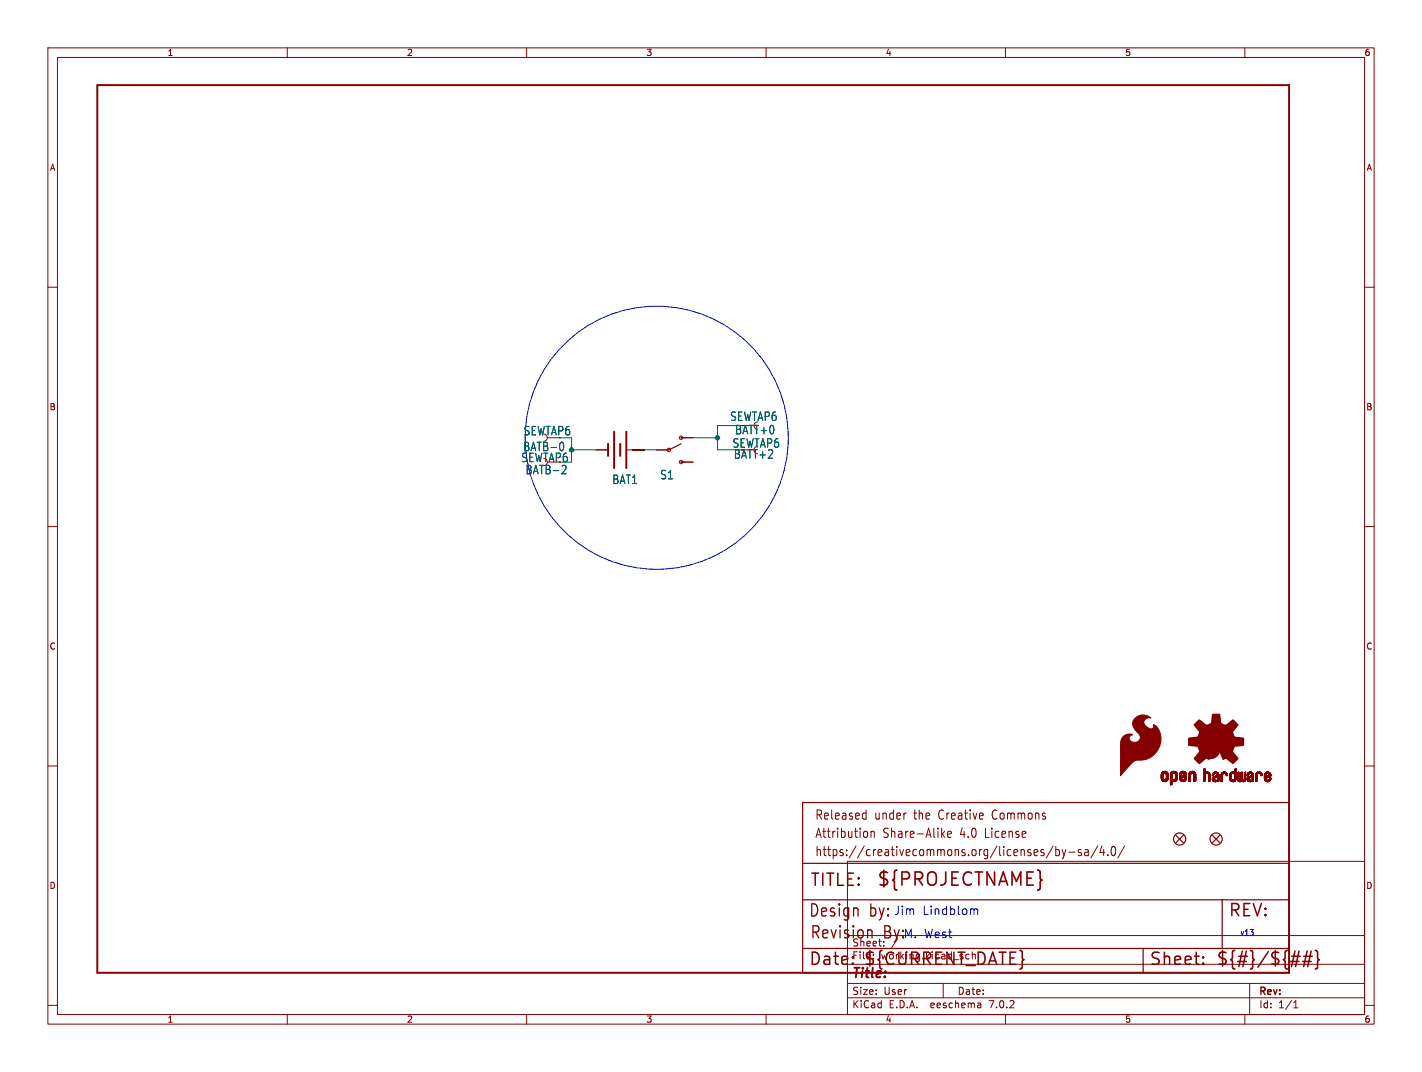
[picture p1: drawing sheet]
<svg xmlns="http://www.w3.org/2000/svg" width="297mm" height="224mm" viewBox="0 0 297 224" stroke-linecap="round" stroke-linejoin="round" font-family="sans-serif">
<defs><g id="words">
<text font-size="3.8" fill="#840000" x="183.1" y="185.4">${PROJECTNAME}</text>
<g font-size="3.5" fill="#840000">
<text x="169.2" y="185.4">TITLE:</text>
<text x="168.9" y="191.8">Design</text>
<text x="181.5" y="191.8">by:</text>
<text x="256.5" y="191.8">REV:</text>
<text x="169.2" y="196.3">Revision</text>
<text x="168.9" y="201.9">Date:</text>
<text x="180.3" y="201.9">${CURRENT_DATE}</text>
<text x="240" y="201.9">Sheet:</text>
<text x="254" y="201.9">${#}/${##}</text>
</g>
<text font-size="3.5" fill="#0000c2" x="184.4" y="196.3">By:</text>
<text font-size="2.8" fill="#840000" x="178" y="204.7">Title:</text>
<g font-size="2.7" fill="#840000">
<text x="170.2" y="171.5">Released</text>
<text x="182.6" y="171.5">under</text>
<text x="190.9" y="171.5">the</text>
<text x="196.2" y="171.5">Creative</text>
<text x="207.6" y="171.5">Commons</text>
<text x="170.2" y="175.3">Attribution</text>
<text x="170.2" y="179.1">https://creativecommons.org/licenses/by-sa/4.0/</text>
<text x="184.4" y="175.3">Share-Alike</text>
<text x="200.6" y="175.3">4.0</text>
<text x="205.9" y="175.3">License</text>
</g>
<g font-size="2.5" fill="#006464">
<text x="152.4" y="88.1">SEWTAP6</text>
<text x="109.2" y="94.4">BATB-0</text>
<text x="153" y="93.7">SEWTAP6</text>
<text x="109.7" y="99.2">BATB-2</text>
<text x="127.8" y="101.3">BAT1</text>
<text x="137.8" y="100.3">S1</text>
</g>
<g font-size="2.5" fill="#840000">
<text x="109.3" y="91.1">SEWTAP6</text>
<text x="153.2" y="96">BATT+2</text>
<text x="153.5" y="90.9">BATT+0</text>
<text x="108.8" y="96.7">SEWTAP6</text>
</g>
<g font-size="2.5" fill="#0000c2">
<text x="186.7" y="191.3">Jim</text>
<text x="192.6" y="191.3">Lindblom</text>
<text x="188.7" y="196.1">M. West</text>
</g>
<g font-size="2.1" fill="#840000">
<text x="178" y="197.9">Sheet:</text>
<text x="186.2" y="197.9">/</text>
<text x="178" y="200.6">File:</text>
<text x="184" y="200.6">working.kicad_sch</text>
<text x="178" y="208">Size:</text>
<text x="184.6" y="208">User</text>
<text x="200" y="208">Date:</text>
<text x="263" y="208.2">Rev:</text>
<text x="178" y="210.8">KiCad</text>
<text x="185.7" y="210.8">E.D.A.</text>
<text x="194.4" y="210.8">eeschema</text>
<text x="206.7" y="210.8">7.0.2</text>
<text x="263" y="210.8">Id:</text>
<text x="267" y="210.8">1/1</text>
</g>
<g font-size="1.8" fill="#840000">
<text x="35" y="11.8">1</text>
<text x="85" y="11.8">2</text>
<text x="135" y="11.8">3</text>
<text x="185" y="11.8">4</text>
<text x="235" y="11.8">5</text>
<text x="285" y="11.8">6</text>
<text x="10.4" y="35.8">A</text>
<text x="285.4" y="35.8">A</text>
<text x="10.3" y="85.8">B</text>
<text x="285.3" y="85.8">B</text>
<text x="10.3" y="135.8">C</text>
<text x="285.3" y="135.8">C</text>
<text x="10.3" y="185.8">D</text>
<text x="285.3" y="185.8">D</text>
<text x="35" y="213.8">1</text>
<text x="85" y="213.8">2</text>
<text x="135" y="213.8">3</text>
<text x="185" y="213.8">4</text>
<text x="235" y="213.8">5</text>
<text x="285" y="213.8">6</text>
</g>
<text font-size="1.8" fill="#0000c2" x="259.1" y="195.6">v13</text>
</g></defs>
<g fill="none" stroke="#840000" stroke-width=".21">
<path d="M10 10h277v203.9h-277zM12 12h273v199.9h-273zM60 10v2M110 10v2M160 10v2M210 10v2M260 10v2M10 60h2M285 60h2M113.5 90.7a.76 .76 0 0 1 .8 .7 .76 .76 0 0 1-.8 .8M124.5 94h2.5M131.1 94h3.5"/>
<path d="M137.2 94h2.5M142.2 96.5h2.6M142.2 91.4h2.6M158.2 93.2a.76 .76 0 0 0-.7 .8 .76 .76 0 0 0 .7 .7M158.2 88.1a.76 .76 0 0 0-.7 .8 .76 .76 0 0 0 .7 .8M10 110h2M285 110h2M10 160h2M285 160h2M177 179.9h108v32h-108zM180.4 169.8l.5 .1M180.9 169.2v1.9"/>
<path d="M180.9 171l-.5 .1M181.9 173.6v1.3M181.9 173.8l.2-.2 .4 .1 .1 1.2M196.8 174.2l.5 .7M197.3 173.6l-.6 .8M197.9 174.3l.8-.2-.1-.4-.4-.1-.3 .3 .1 .9h.6M220 176.7l-1.4 2.5M220.5 176.8v1.9M220.5 177.5h.5l.3 .3-.2 .8h-.6M221.8 177.5l.4 1.2M222.2 178.7l-.1 .5-.3 .2M222.6 177.5l-.4 1.2"/>
<path d="M223.2 178h1.3M225.8 177.5h-.4l-.2 .2 .1 .3 .5 .2v.4h-.6M226.6 177.5h.6l.1 1.2M227.3 177.9l-.5 .1a.4 .4 0 0 0-.3 .4 .4 .4 0 0 0 .3 .3l.5-.1M229.3 176.7l-1.4 2.5M230.1 176.7l-.4 1.4h1M230.5 177.5v1.2M231.4 178.6v.1M232.3 176.9l.3-.1a1.34 1.34 0 0 1 0 1.9h-.1a1.44 1.44 0 0 1-.2-1.8zM234.9 176.7l-1.4 2.5M177 195.4h108M10 210h2"/>
<path d="M60 211.9v2M110 211.9v2M160 211.9v2M177 208.4h108M177 205.4h108M177 201.4h108M197 205.4v3M204.6 209.5l.3 .2v.8M204.9 210.4l-.5 .1M204.9 209.9h-.5M210 211.9v2M260 211.9v2"/>
<path d="M261 205.4v6.5M270.2 210.5h.9M270.2 209.4l.4-.4v1.5M285 210h2"/>
<circle cx="139.7" cy="94" r=".36"/>
<circle cx="142.2" cy="91.4" r=".36"/>
<circle cx="142.2" cy="96.5" r=".36"/>
</g>
<path d="M20.3 17.8h248.9v185.4h-248.9zM127 92.7v2.6M128.3 90.2v7.6M129.5 92.7v2.6M130.8 90.2v7.6" fill="none" stroke="#840000" stroke-width=".41"/>
<path d="M117.2 92.4a1 1 0 0 1 .4 1.6l-.1 .1M118.2 97.5v.5l-.9 1h.9" fill="none" stroke="#006464" stroke-width=".21"/>
<g fill="#840000" stroke="#840000" stroke-width=".21">
<path d="M237 150.1a2.45 2.45 0 0 1 3.4-.1 1.05 1.05 0 0 0-1.4 .6 1.05 1.05 0 0 0 .7 1.3 .75 .75 0 0 0 1.3-.1l-.1-.4a3.8 3.8 0 0 1 .8 5.5 4.3 4.3 0 0 1-4.2 1.9 7.8 7.8 0 0 0-2.8 2.5l-.7 .7v-6.4a1.93 1.93 0 0 1 2.6-2.2 .81 .81 0 0 0-.8 .9 .81 .81 0 0 0 1 .7 1.09 1.09 0 0 0 1.3-.5 1.09 1.09 0 0 0-.4-1.4 2.08 2.08 0 0 1-.7-3z"/>
<path d="M242.5 162.6h.4z"/>
<path d="M242.5 162.5l.4 .1z"/>
<path d="M242.5 162.5h.4z"/>
<path d="M242.5 162.4l.4 .1z"/>
<path d="M242.5 162.4h.4z"/>
<path d="M242.5 162.3l.4 .1z"/>
<path d="M242.5 162.3h.4z"/>
<path d="M242.5 162.2l.4 .1z"/>
<path d="M242.5 162.2h.4z"/>
<path d="M242.5 162.1l.4 .1z"/>
<path d="M242.5 162.1h.4z"/>
<path d="M242.5 162l.4 .1z"/>
<path d="M242.5 162h.4z"/>
<path d="M242.5 161.9l.4 .1z"/>
<path d="M242.5 161.9h.4z"/>
<path d="M242.5 161.8l.4 .1z"/>
<path d="M242.5 161.8h.4z"/>
<path d="M242.6 162.6h.4z"/>
<path d="M242.6 162.6h.3z"/>
<path d="M242.6 161.8h.3z"/>
<path d="M242.6 161.7l.3 .1z"/>
<path d="M242.6 161.7h.4z"/>
<path d="M242.6 162.7h.4z"/>
<path d="M242.6 162.6l.4 .1z"/>
<path d="M242.6 161.6l.4 .1z"/>
<path d="M242.6 162.8h.5z"/>
<path d="M242.6 162.8h.4z"/>
<path d="M242.6 162.7l.4 .1z"/>
<path d="M242.6 161.6h.4z"/>
<path d="M242.6 161.6h.5z"/>
<path d="M242.6 161.5l.5 .1z"/>
<path d="M242.6 162.8l.6 .1z"/>
<path d="M242.6 161.5h.5z"/>
<path d="M242.6 161.5h.6z"/>
<path d="M242.6 162.9h1.3z"/>
<path d="M242.6 162.9h.6z"/>
<path d="M242.6 161.5h1.3z"/>
<path d="M242.7 162.9h1.2z"/>
<path d="M242.7 161.5h1.2z"/>
<path d="M242.7 161.4l1.2 .1z"/>
<path d="M242.7 162.9l1.2 .1z"/>
<path d="M242.7 161.4h1.2z"/>
<path d="M242.7 163h1.2z"/>
<path d="M242.7 161.4h1.1z"/>
<path d="M242.7 163h1.1z"/>
<path d="M242.7 161.3l1.1 .1z"/>
<path d="M242.8 163l1 .1z"/>
<path d="M242.8 161.3h1z"/>
<path d="M242.8 163.1h1z"/>
<path d="M242.8 163.1h.9z"/>
<path d="M242.8 161.3h.9z"/>
<path d="M242.9 161.2l.8 .1z"/>
<path d="M242.9 163.1h.8z"/>
<path d="M242.9 161.2h.8z"/>
<path d="M242.9 163.1l.8 .1z"/>
<path d="M242.9 163.2h.7z"/>
<path d="M242.9 161.2h.7z"/>
<path d="M243 163.2h.6z"/>
<path d="M243 161.2h.6z"/>
<path d="M243 163.2h.5z"/>
<path d="M243 161.2h.5z"/>
<path d="M243.1 163.2h.4z"/>
<path d="M243.1 161.1l.4 .1z"/>
<path d="M243.1 163.2h.3z"/>
<path d="M243.1 161.1h.3z"/>
<path d="M243.1 163.2l.3 .1z"/>
<path d="M243.2 163.3h.2z"/>
<path d="M243.2 161.1h.2z"/>
<path d="M243.3 161.5h.6z"/>
<path d="M243.4 162.9h.5z"/>
<path d="M243.4 161.5h.5z"/>
<path d="M243.4 162.8l.5 .1z"/>
<path d="M243.4 162.8h.5z"/>
<path d="M243.4 161.5l.5 .1z"/>
<path d="M243.4 161.6h.5z"/>
<path d="M243.5 162.8h.5z"/>
<path d="M243.5 161.6h.4z"/>
<path d="M243.5 161.6h.5z"/>
<path d="M243.5 162.7l.5 .1z"/>
<path d="M243.5 162.7h.5z"/>
<path d="M243.5 161.6l.5 .1z"/>
<path d="M243.5 161.7h.5z"/>
<path d="M243.6 162.7h.4z"/>
<path d="M243.6 161.7h.4z"/>
<path d="M243.6 162.6l.4 .1z"/>
<path d="M243.6 162.6h.4z"/>
<path d="M243.6 161.8h.4z"/>
<path d="M243.6 161.7l.4 .1z"/>
<path d="M243.6 162.5l.4 .1z"/>
<path d="M243.6 162.5h.4z"/>
<path d="M243.6 162.4l.4 .1z"/>
<path d="M243.6 162.4h.4z"/>
<path d="M243.6 162.3l.4 .1z"/>
<path d="M243.6 162.3h.4z"/>
<path d="M243.6 162.2l.4 .1z"/>
<path d="M243.6 162.2h.4z"/>
<path d="M243.6 162.1l.4 .1z"/>
<path d="M243.6 162.1h.4z"/>
<path d="M243.6 162l.4 .1z"/>
<path d="M243.6 162h.4z"/>
<path d="M243.6 161.9l.4 .1z"/>
<path d="M243.6 161.9h.4z"/>
<path d="M243.6 161.8l.4 .1z"/>
<path d="M244.5 163.9h.2z"/>
<path d="M244.5 163.9h.3z"/>
<path d="M244.5 163.8l.3 .1z"/>
<path d="M244.5 163.8h.3z"/>
<path d="M244.5 163.7l.3 .1z"/>
<path d="M244.5 163.7h.3z"/>
<path d="M244.5 163.6l.3 .1z"/>
<path d="M244.5 163.6h.3z"/>
<path d="M244.5 163.5l.3 .1z"/>
<path d="M244.5 163.5h.3z"/>
<path d="M244.5 163.4l.3 .1z"/>
<path d="M244.5 163.4h.3z"/>
<path d="M244.5 163.3l.3 .1z"/>
<path d="M244.5 163.3h.3z"/>
<path d="M244.5 163.2l.3 .1z"/>
<path d="M244.5 163.2h.3z"/>
<path d="M244.5 163.2h.4z"/>
<path d="M244.5 163.2h1z"/>
<path d="M244.5 163.2h1.1z"/>
<path d="M244.5 163.1l1.1 .1z"/>
<path d="M244.5 163.1h1.1z"/>
<path d="M244.5 163.1h1.2z"/>
<path d="M244.5 163l1.2 .1z"/>
<path d="M244.5 163h1.2z"/>
<path d="M244.5 163h1.3z"/>
<path d="M244.5 162.9l1.3 .1z"/>
<path d="M244.5 162.9h1.3z"/>
<path d="M244.5 162.9h.6z"/>
<path d="M244.5 162.8l.6 .1z"/>
<path d="M244.5 162.8h.6z"/>
<path d="M244.5 162.8h.5z"/>
<path d="M244.5 162.8h.4z"/>
<path d="M244.5 162.7l.4 .1z"/>
<path d="M244.5 162.7h.4z"/>
<path d="M244.5 162.6l.4 .1z"/>
<path d="M244.5 162.6h.3z"/>
<path d="M244.5 162.5l.3 .1z"/>
<path d="M244.5 162.5h.3z"/>
<path d="M244.5 162.4l.3 .1z"/>
<path d="M244.5 162.4h.3z"/>
<path d="M244.5 162.3l.3 .1z"/>
<path d="M244.5 162.3h.3z"/>
<path d="M244.5 162.2l.3 .1z"/>
<path d="M244.5 162.2h.3z"/>
<path d="M244.5 162.1l.3 .1z"/>
<path d="M244.5 162.1h.3z"/>
<path d="M244.5 162l.3 .1z"/>
<path d="M244.5 162h.3z"/>
<path d="M244.5 161.9l.3 .1z"/>
<path d="M244.5 161.9h.3z"/>
<path d="M244.5 161.8l.3 .1z"/>
<path d="M244.5 161.8h.3z"/>
<path d="M244.5 161.7l.3 .1z"/>
<path d="M244.5 161.7h.4z"/>
<path d="M244.5 163.9h.1z"/>
<path d="M244.5 161.6l.4 .1z"/>
<path d="M244.5 161.6h.4z"/>
<path d="M244.5 161.6h.5z"/>
<path d="M244.5 161.5l.5 .1z"/>
<path d="M244.5 161.5h.6z"/>
<path d="M244.5 161.5h1.3z"/>
<path d="M244.6 161.5h1.2z"/>
<path d="M244.6 161.4l1.2 .1z"/>
<path d="M244.6 161.4h1.2z"/>
<path d="M244.6 161.4h1.1z"/>
<path d="M244.6 161.3l1.1 .1z"/>
<path d="M244.7 161.3h1z"/>
<path d="M244.7 161.3h.9z"/>
<path d="M244.8 161.3h.8z"/>
<path d="M244.8 161.2l.8 .1z"/>
<path d="M244.8 161.2h.8z"/>
<path d="M244.8 161.2h.7z"/>
<path d="M244.9 161.2h.6z"/>
<path d="M244.9 163.2h.5z"/>
<path d="M244.9 161.2h.5z"/>
<path d="M245 163.2h.4z"/>
<path d="M245 161.2h.4z"/>
<path d="M245 161.1l.4 .1z"/>
<path d="M245 161.1h.3z"/>
<path d="M245.1 163.2l.2 .1z"/>
<path d="M245.1 161.1h.2z"/>
<path d="M245.1 163.3h.2z"/>
<path d="M245.2 161.5h.6z"/>
<path d="M245.3 162.9h.5z"/>
<path d="M245.3 162.8l.6 .1z"/>
<path d="M245.3 161.5h.6z"/>
<path d="M245.3 162.8h.6z"/>
<path d="M245.3 161.5l.6 .1z"/>
<path d="M245.3 161.6h.6z"/>
<path d="M245.4 162.8h.5z"/>
<path d="M245.4 161.6h.5z"/>
<path d="M245.4 162.7l.5 .1z"/>
<path d="M245.4 162.7h.5z"/>
<path d="M245.4 161.6l.5 .1z"/>
<path d="M245.5 162.7h.4z"/>
<path d="M245.5 161.7h.4z"/>
<path d="M245.5 162.6l.4 .1z"/>
<path d="M245.5 162.6h.4z"/>
<path d="M245.5 161.7l.4 .1z"/>
<path d="M245.5 161.8h.4z"/>
<path d="M245.5 162.5l.4 .1z"/>
<path d="M245.5 162.5h.4z"/>
<path d="M245.5 162.4l.4 .1z"/>
<path d="M245.5 162.4h.4z"/>
<path d="M245.5 162.3l.4 .1z"/>
<path d="M245.5 162.3h.4z"/>
<path d="M245.5 162.2l.4 .1z"/>
<path d="M245.5 162.2h.4z"/>
<path d="M245.5 162.1l.4 .1z"/>
<path d="M245.5 162.1h.4z"/>
<path d="M245.5 162l.4 .1z"/>
<path d="M245.5 162h.4z"/>
<path d="M245.5 161.9l.4 .1z"/>
<path d="M245.5 161.9h.4z"/>
<path d="M245.5 161.8l.4 .1z"/>
<path d="M246.4 162.7h.4z"/>
<path d="M246.4 162.6l.4 .1z"/>
<path d="M246.4 162.6h.4z"/>
<path d="M246.4 162.5l.4 .1z"/>
<path d="M246.4 162.5h.4z"/>
<path d="M246.4 162.5h.5z"/>
<path d="M246.4 162.4l.6 .1z"/>
<path d="M246.4 162.4h.6z"/>
<path d="M246.4 162.4h.7z"/>
<path d="M246.4 162.3l.8 .1z"/>
<path d="M246.4 162.3h.8z"/>
<path d="M246.4 162.3h.9z"/>
<path d="M246.4 162.3h1z"/>
<path d="M246.4 162.2l1 .1z"/>
<path d="M246.4 162.2h1z"/>
<path d="M246.4 162.2h1.1z"/>
<path d="M246.4 162.2h1.2z"/>
<path d="M246.4 162.1l1.2 .1z"/>
<path d="M246.4 162.1h1.2z"/>
<path d="M246.4 162.1h1.3z"/>
<path d="M246.4 162.1h1.4z"/>
<path d="M246.4 162.1h.4z"/>
<path d="M246.4 162l.4 .1z"/>
<path d="M246.4 162h.3z"/>
<path d="M246.4 161.9l.3 .1z"/>
<path d="M246.4 161.9h.3z"/>
<path d="M246.4 161.8l.3 .1z"/>
<path d="M246.4 161.8h.4z"/>
<path d="M246.4 161.7l.4 .1z"/>
<path d="M246.4 161.7h.4z"/>
<path d="M246.4 162.8h.5z"/>
<path d="M246.4 162.7l.4 .1z"/>
<path d="M246.4 161.6l.4 .1z"/>
<path d="M246.4 161.6h.4z"/>
<path d="M246.4 161.6h.5z"/>
<path d="M246.4 162.8h.6z"/>
<path d="M246.4 162.8l.6 .1z"/>
<path d="M246.4 161.5l.6 .1z"/>
<path d="M246.4 161.5h.6z"/>
<path d="M246.4 162.9h1.3z"/>
<path d="M246.4 162.9h.6z"/>
<path d="M246.5 162.9h1.2z"/>
<path d="M246.5 161.5h1.2z"/>
<path d="M246.5 161.4l1.2 .1z"/>
<path d="M246.5 161.4h1.2z"/>
<path d="M246.5 162.9l1.2 .1z"/>
<path d="M246.5 163h1.2z"/>
<path d="M246.5 163h1.1z"/>
<path d="M246.6 163h1z"/>
<path d="M246.6 161.4h1z"/>
<path d="M246.6 161.3l1 .1z"/>
<path d="M246.6 163l1 .1z"/>
<path d="M246.6 161.3h1z"/>
<path d="M246.6 163.1h1z"/>
<path d="M246.6 163.1h.9z"/>
<path d="M246.7 161.3h.9z"/>
<path d="M246.7 163.1h.8z"/>
<path d="M246.7 161.3h.8z"/>
<path d="M246.7 161.2l.8 .1z"/>
<path d="M246.7 163.1l.8 .1z"/>
<path d="M246.7 161.2h.8z"/>
<path d="M246.7 163.2h.8z"/>
<path d="M246.7 161.2h.7z"/>
<path d="M246.8 163.2h.6z"/>
<path d="M246.8 161.2h.6z"/>
<path d="M246.8 162.1h1z"/>
<path d="M246.9 162l.9 .1z"/>
<path d="M246.9 161.2h.4z"/>
<path d="M246.9 163.2h.4z"/>
<path d="M246.9 162h.9z"/>
<path d="M246.9 161.1l.4 .1z"/>
<path d="M246.9 163.2h.3z"/>
<path d="M247 163.2l.2 .1z"/>
<path d="M247 162h.8z"/>
<path d="M247 161.1h.2z"/>
<path d="M247 163.3h.2z"/>
<path d="M247.1 162h.7z"/>
<path d="M247.1 161.9l.7 .1z"/>
<path d="M247.2 161.9h.6z"/>
<path d="M247.2 161.5h.5z"/>
<path d="M247.2 162.9h.5z"/>
<path d="M247.2 161.5h.6z"/>
<path d="M247.2 162.8l.5 .1z"/>
<path d="M247.2 162.8h.5z"/>
<path d="M247.2 161.5l.6 .1z"/>
<path d="M247.2 161.6h.6z"/>
<path d="M247.3 162.8h.5z"/>
<path d="M247.3 161.9h.5z"/>
<path d="M247.3 161.6h.5z"/>
<path d="M247.3 161.6l.5 .1z"/>
<path d="M247.4 162.7l.4 .1z"/>
<path d="M247.4 161.7h.4z"/>
<path d="M247.4 162.7h.4z"/>
<path d="M247.4 161.8l.4 .1z"/>
<path d="M247.4 161.8h.4z"/>
<path d="M247.4 161.7l.4 .1z"/>
<path d="M247.4 162.6l.4 .1z"/>
<path d="M247.4 162.6h.4z"/>
<path d="M247.5 162.6h.3z"/>
<path d="M247.5 162.5l.3 .1z"/>
<path d="M247.5 162.5h.3z"/>
<path d="M247.5 162.4l.3 .1z"/>
<path d="M247.5 162.4h.3z"/>
<path d="M247.6 162.4h.2z"/>
<path d="M248.3 163.2h.2z"/>
<path d="M248.3 163.2h.3z"/>
<path d="M248.3 163.1l.3 .1z"/>
<path d="M248.3 163.1h.3z"/>
<path d="M248.3 163.1h.4z"/>
<path d="M248.3 163l.4 .1z"/>
<path d="M248.3 163h.4z"/>
<path d="M248.3 162.9l.4 .1z"/>
<path d="M248.3 162.9h.4z"/>
<path d="M248.3 162.8l.4 .1z"/>
<path d="M248.3 162.8h.4z"/>
<path d="M248.3 162.7l.4 .1z"/>
<path d="M248.3 162.7h.4z"/>
<path d="M248.3 162.6l.4 .1z"/>
<path d="M248.3 162.6h.4z"/>
<path d="M248.3 162.5l.4 .1z"/>
<path d="M248.3 162.5h.4z"/>
<path d="M248.3 162.4l.4 .1z"/>
<path d="M248.3 162.4h.4z"/>
<path d="M248.3 162.3l.4 .1z"/>
<path d="M248.3 162.3h.4z"/>
<path d="M248.3 162.2l.4 .1z"/>
<path d="M248.3 162.2h.4z"/>
<path d="M248.3 162.1l.4 .1z"/>
<path d="M248.3 162.1h.4z"/>
<path d="M248.3 162l.4 .1z"/>
<path d="M248.3 162h.4z"/>
<path d="M248.3 161.9l.4 .1z"/>
<path d="M248.3 161.9h.4z"/>
<path d="M248.3 161.8l.4 .1z"/>
<path d="M248.3 161.8h.4z"/>
<path d="M248.3 161.7l.4 .1z"/>
<path d="M248.3 161.7h.4z"/>
<path d="M248.3 163.2h.1z"/>
<path d="M248.3 161.6l.4 .1z"/>
<path d="M248.3 161.6h.4z"/>
<path d="M248.3 161.6h.5z"/>
<path d="M248.3 161.6h.6z"/>
<path d="M248.3 161.5l.6 .1z"/>
<path d="M248.3 161.5h.6z"/>
<path d="M248.4 161.5h.6z"/>
<path d="M248.4 161.5h1.3z"/>
<path d="M248.4 161.5h1.2z"/>
<path d="M248.4 161.4l1.2 .1z"/>
<path d="M248.4 161.4h1.2z"/>
<path d="M248.5 161.4h1.1z"/>
<path d="M248.5 161.3l1 .1z"/>
<path d="M248.5 161.3h1z"/>
<path d="M248.6 161.3h.8z"/>
<path d="M248.6 161.2l.8 .1z"/>
<path d="M248.6 161.2h.8z"/>
<path d="M248.7 161.2h.6z"/>
<path d="M248.8 161.2h.4z"/>
<path d="M248.8 161.1l.4 .1z"/>
<path d="M248.9 161.1h.3z"/>
<path d="M248.9 161.1h.2z"/>
<path d="M249.1 161.5h.6z"/>
<path d="M249.2 161.5l.5 .1z"/>
<path d="M249.2 161.6h.5z"/>
<path d="M249.3 161.6h.4z"/>
<path d="M249.3 161.6l.4 .1z"/>
<path d="M249.3 161.7h.4z"/>
<path d="M249.3 161.7l.4 .1z"/>
<path d="M249.3 163.2h.3z"/>
<path d="M249.3 163.1l.4 .1z"/>
<path d="M249.3 163.1h.4z"/>
<path d="M249.3 163.1h.5z"/>
<path d="M249.3 163l.5 .1z"/>
<path d="M249.3 163h.5z"/>
<path d="M249.3 162.9l.5 .1z"/>
<path d="M249.3 162.9h.5z"/>
<path d="M249.3 162.8l.5 .1z"/>
<path d="M249.3 162.8h.5z"/>
<path d="M249.3 162.7l.5 .1z"/>
<path d="M249.3 162.7h.5z"/>
<path d="M249.3 162.6l.5 .1z"/>
<path d="M249.3 162.6h.5z"/>
<path d="M249.3 162.5l.5 .1z"/>
<path d="M249.3 162.5h.5z"/>
<path d="M249.3 162.4l.5 .1z"/>
<path d="M249.3 162.4h.5z"/>
<path d="M249.3 162.3l.5 .1z"/>
<path d="M249.3 162.3h.5z"/>
<path d="M249.3 162.2l.5 .1z"/>
<path d="M249.3 162.2h.5z"/>
<path d="M249.3 162.1l.5 .1z"/>
<path d="M249.3 162.1h.5z"/>
<path d="M249.3 162l.5 .1z"/>
<path d="M249.3 162h.5z"/>
<path d="M249.3 161.9l.5 .1z"/>
<path d="M249.3 161.9h.5z"/>
<path d="M249.3 161.8l.5 .1z"/>
<path d="M249.3 161.8h.5z"/>
<path d="M249.3 161.8h.4z"/>
<path d="M249.4 163.2h.2z"/>
<path d="M249.4 163.2h.1z"/>
<path d="M251.4 163.2h.1z"/>
<path d="M251.4 163.2h.2z"/>
<path d="M251.4 160.8h.3z"/>
<path d="M251.4 163.2h.3z"/>
<path d="M251.4 163.1l.3 .1z"/>
<path d="M251.4 163.1h.3z"/>
<path d="M251.4 163l.3 .1z"/>
<path d="M251.4 163h.3z"/>
<path d="M251.4 162.9l.3 .1z"/>
<path d="M251.4 162.9h.3z"/>
<path d="M251.4 162.8l.3 .1z"/>
<path d="M251.4 162.8h.3z"/>
<path d="M251.4 162.7l.3 .1z"/>
<path d="M251.4 162.7h.3z"/>
<path d="M251.4 162.6l.3 .1z"/>
<path d="M251.4 162.6h.3z"/>
<path d="M251.4 162.5l.3 .1z"/>
<path d="M251.4 162.5h.3z"/>
<path d="M251.4 162.4l.3 .1z"/>
<path d="M251.4 162.4h.3z"/>
<path d="M251.4 162.3l.3 .1z"/>
<path d="M251.4 162.3h.3z"/>
<path d="M251.4 162.2l.3 .1z"/>
<path d="M251.4 162.2h.3z"/>
<path d="M251.4 162.1l.3 .1z"/>
<path d="M251.4 162.1h.3z"/>
<path d="M251.4 162l.3 .1z"/>
<path d="M251.4 162h.3z"/>
<path d="M251.4 161.9l.3 .1z"/>
<path d="M251.4 161.9h.3z"/>
<path d="M251.4 161.8l.3 .1z"/>
<path d="M251.4 161.8h.3z"/>
<path d="M251.4 161.7l.3 .1z"/>
<path d="M251.4 161.7h.3z"/>
<path d="M251.4 161.7h.4z"/>
<path d="M251.4 161.6l.4 .1z"/>
<path d="M251.4 161.6h.4z"/>
<path d="M251.4 161.6h.5z"/>
<path d="M251.4 161.6h.6z"/>
<path d="M251.4 161.5l.6 .1z"/>
<path d="M251.4 161.5h1.2z"/>
<path d="M251.4 161.4l1.2 .1z"/>
<path d="M251.4 161.4h1.1z"/>
<path d="M251.4 161.4h1z"/>
<path d="M251.4 161.3l1 .1z"/>
<path d="M251.4 161.3h1z"/>
<path d="M251.4 161.3h.3z"/>
<path d="M251.4 161.2l.3 .1z"/>
<path d="M251.4 161.2h.3z"/>
<path d="M251.4 161.1l.3 .1z"/>
<path d="M251.4 161.1h.3z"/>
<path d="M251.4 161l.3 .1z"/>
<path d="M251.4 161h.3z"/>
<path d="M251.4 160.9l.3 .1z"/>
<path d="M251.4 160.9h.3z"/>
<path d="M251.4 160.8l.3 .1z"/>
<path d="M251.4 160.7l.3 .1z"/>
<path d="M251.4 160.7h.3z"/>
<path d="M251.5 160.6l.2 .1z"/>
<path d="M251.5 160.6h.2z"/>
<path d="M251.8 161.3h.6z"/>
<path d="M251.8 161.3h.5z"/>
<path d="M251.9 161.3h.4z"/>
<path d="M252.1 161.5l.5 .1z"/>
<path d="M252.2 161.6h.4z"/>
<path d="M252.3 161.6h.4z"/>
<path d="M252.3 161.6l.4 .1z"/>
<path d="M252.3 161.7h.4z"/>
<path d="M252.4 161.7h.3z"/>
<path d="M252.4 161.7l.3 .1z"/>
<path d="M252.4 161.8h.3z"/>
<path d="M252.5 161.8h.2z"/>
<path d="M252.5 161.9h.2z"/>
<path d="M252.5 161.8l.2 .1z"/>
<path d="M252.5 163.2h.1z"/>
<path d="M252.5 163.2h.2z"/>
<path d="M252.5 163.1l.2 .1z"/>
<path d="M252.5 163.1h.2z"/>
<path d="M252.5 163l.2 .1z"/>
<path d="M252.5 163h.2z"/>
<path d="M252.5 162.9l.2 .1z"/>
<path d="M252.5 162.9h.2z"/>
<path d="M252.5 162.8l.2 .1z"/>
<path d="M252.5 162.8h.2z"/>
<path d="M252.5 162.7l.2 .1z"/>
<path d="M252.5 162.7h.2z"/>
<path d="M252.5 162.6l.2 .1z"/>
<path d="M252.5 162.6h.2z"/>
<path d="M252.5 162.5l.2 .1z"/>
<path d="M252.5 162.5h.2z"/>
<path d="M252.5 162.4l.2 .1z"/>
<path d="M252.5 162.4h.2z"/>
<path d="M252.5 162.3l.2 .1z"/>
<path d="M252.5 162.3h.2z"/>
<path d="M252.5 162.2l.2 .1z"/>
<path d="M252.5 162.2h.2z"/>
<path d="M252.5 162.1l.2 .1z"/>
<path d="M252.5 162.1h.2z"/>
<path d="M252.5 162l.2 .1z"/>
<path d="M252.5 162h.2z"/>
<path d="M252.5 161.9l.2 .1z"/>
<path d="M253.2 162.8h.3z"/>
<path d="M253.2 162.7l.3 .1z"/>
<path d="M253.2 162.7h.3z"/>
<path d="M253.2 162h.2z"/>
<path d="M253.2 162h.3z"/>
<path d="M253.2 161.9l.3 .1z"/>
<path d="M253.2 161.9h.3z"/>
<path d="M253.2 162.9h.4z"/>
<path d="M253.2 162.9h.3z"/>
<path d="M253.2 162.8l.3 .1z"/>
<path d="M253.2 162.6l.3 .1z"/>
<path d="M253.2 162.6h.3z"/>
<path d="M253.2 162.6h.4z"/>
<path d="M253.2 162h.1z"/>
<path d="M253.2 161.8l.3 .1z"/>
<path d="M253.2 161.8h.3z"/>
<path d="M253.2 162.5l.4 .1z"/>
<path d="M253.2 161.7l.3 .1z"/>
<path d="M253.2 163h.5z"/>
<path d="M253.2 162.9l.4 .1z"/>
<path d="M253.2 162.5h.5z"/>
<path d="M253.2 162.5h.6z"/>
<path d="M253.2 161.7h.4z"/>
<path d="M253.3 163h.8z"/>
<path d="M253.3 163h.4z"/>
<path d="M253.3 162.5h.5z"/>
<path d="M253.3 161.7h.3z"/>
<path d="M253.3 161.6l.3 .1z"/>
<path d="M253.3 161.6h.4z"/>
<path d="M253.3 162.4l.6 .1z"/>
<path d="M253.3 163l.8 .1z"/>
<path d="M253.3 162.4h.6z"/>
<path d="M253.3 163.1h.8z"/>
<path d="M253.3 162.4h.7z"/>
<path d="M253.3 161.6h.5z"/>
<path d="M253.3 161.5l.6 .1z"/>
<path d="M253.3 161.5h1.1z"/>
<path d="M253.4 163.1h.7z"/>
<path d="M253.4 162.4h.6z"/>
<path d="M253.4 161.5h1z"/>
<path d="M253.4 162.4h.7z"/>
<path d="M253.4 163.1l.7 .1z"/>
<path d="M253.4 163.2h.7z"/>
<path d="M253.4 162.3l.7 .1z"/>
<path d="M253.4 162.3h.7z"/>
<path d="M253.4 161.4l1 .1z"/>
<path d="M253.4 162.3h.8z"/>
<path d="M253.4 161.4h.9z"/>
<path d="M253.5 161.4h.8z"/>
<path d="M253.5 163.2h.6z"/>
<path d="M253.5 162.3h1.1z"/>
<path d="M253.5 161.3l.7 .1z"/>
<path d="M253.6 162.3h1z"/>
<path d="M253.6 163.2l.5 .1z"/>
<path d="M253.6 161.3h.6z"/>
<path d="M253.6 163.3h.5z"/>
<path d="M253.6 162.2l1 .1z"/>
<path d="M253.6 163.3h.4z"/>
<path d="M253.6 162.2h1z"/>
<path d="M253.6 161.3h.5z"/>
<path d="M253.7 162.2h.9z"/>
<path d="M253.7 161.3h.4z"/>
<path d="M253.8 162.2h.8z"/>
<path d="M253.8 163h.2z"/>
<path d="M253.8 162.1l.8 .1z"/>
<path d="M253.8 162.1h.8z"/>
<path d="M253.8 161.3h.2z"/>
<path d="M253.9 163h.1z"/>
<path d="M253.9 162.1h.7z"/>
<path d="M253.9 161.5l.6 .1z"/>
<path d="M254 161.6h.5z"/>
<path d="M254 162.1h.6z"/>
<path d="M254 162l.6 .1z"/>
<path d="M254.1 161.6h.4z"/>
<path d="M254.1 162h.5z"/>
<path d="M254.1 161.6l.4 .1z"/>
<path d="M254.1 161.7h.4z"/>
<path d="M254.2 161.7h.3z"/>
<path d="M254.2 162h.4z"/>
<path d="M254.2 162.3h.4z"/>
<path d="M254.2 161.8h.4z"/>
<path d="M254.2 161.7l.4 .1z"/>
<path d="M254.2 161.9l.4 .1z"/>
<path d="M254.3 162.4h.3z"/>
<path d="M254.3 162.3l.3 .1z"/>
<path d="M254.3 161.9h.3z"/>
<path d="M254.3 161.8l.3 .1z"/>
<path d="M254.3 161.8h.3z"/>
<path d="M254.3 163.2h.1z"/>
<path d="M254.3 163.2h.2z"/>
<path d="M254.3 163.2h.3z"/>
<path d="M254.3 163.1l.3 .1z"/>
<path d="M254.3 163.1h.3z"/>
<path d="M254.3 163l.3 .1z"/>
<path d="M254.3 163h.3z"/>
<path d="M254.3 162.9l.3 .1z"/>
<path d="M254.3 162.9h.3z"/>
<path d="M254.3 162.8l.3 .1z"/>
<path d="M254.3 162.8h.3z"/>
<path d="M254.3 162.7l.3 .1z"/>
<path d="M254.3 162.7h.3z"/>
<path d="M254.3 162.6l.3 .1z"/>
<path d="M254.3 162.6h.3z"/>
<path d="M254.3 162.5l.3 .1z"/>
<path d="M254.3 162.5h.3z"/>
<path d="M254.3 162.4l.3 .1z"/>
<path d="M255 163.2h.2z"/>
<path d="M255 163.2h.3z"/>
<path d="M255 163.1l.3 .1z"/>
<path d="M255 163.1h.3z"/>
<path d="M255 163l.3 .1z"/>
<path d="M255 163h.3z"/>
<path d="M255 162.9l.3 .1z"/>
<path d="M255 162.9h.3z"/>
<path d="M255 162.8l.3 .1z"/>
<path d="M255 162.8h.3z"/>
<path d="M255 162.7l.3 .1z"/>
<path d="M255 162.7h.3z"/>
<path d="M255 162.6l.3 .1z"/>
<path d="M255 162.6h.3z"/>
<path d="M255 162.5l.3 .1z"/>
<path d="M255 162.5h.3z"/>
<path d="M255 162.4l.3 .1z"/>
<path d="M255 162.4h.3z"/>
<path d="M255 162.3l.3 .1z"/>
<path d="M255 162.3h.3z"/>
<path d="M255 162.2l.3 .1z"/>
<path d="M255 162.2h.3z"/>
<path d="M255 162.1l.3 .1z"/>
<path d="M255 162.1h.3z"/>
<path d="M255 162l.3 .1z"/>
<path d="M255 162h.3z"/>
<path d="M255 161.9l.3 .1z"/>
<path d="M255 161.9h.3z"/>
<path d="M255 161.8l.3 .1z"/>
<path d="M255 161.8h.3z"/>
<path d="M255 161.8h.4z"/>
<path d="M255 161.7l.4 .1z"/>
<path d="M255 161.7h.4z"/>
<path d="M255.1 161.7h.3z"/>
<path d="M255.1 161.6l.4 .1z"/>
<path d="M255.1 161.6h.4z"/>
<path d="M255.1 161.6h.5z"/>
<path d="M255.1 161.5l.6 .1z"/>
<path d="M255.2 161.5h1.1z"/>
<path d="M255.2 161.5h1z"/>
<path d="M255.2 161.4l1 .1z"/>
<path d="M255.2 161.4h1z"/>
<path d="M255.3 161.4h.8z"/>
<path d="M255.4 161.3l.7 .1z"/>
<path d="M255.4 161.3h.6z"/>
<path d="M255.5 161.3h.4z"/>
<path d="M255.6 161.3h.1z"/>
<path d="M255.7 161.5l.6 .1z"/>
<path d="M255.8 161.6h.5z"/>
<path d="M255.9 161.6h.4z"/>
<path d="M256 161.6l.3 .1z"/>
<path d="M256 161.7h.3z"/>
<path d="M256 161.7h.4z"/>
<path d="M256 161.8h.4z"/>
<path d="M256 161.7l.4 .1z"/>
<path d="M256.1 161.8h.3z"/>
<path d="M256.1 161.9h.3z"/>
<path d="M256.1 161.8l.3 .1z"/>
<path d="M256.1 161.9l.2 .1z"/>
<path d="M256.1 162h.2z"/>
<path d="M256.1 162h.1z"/>
<path d="M256.8 162.6h.3z"/>
<path d="M256.8 162.5l.3 .1z"/>
<path d="M256.8 162.5h.3z"/>
<path d="M256.8 162.4l.3 .1z"/>
<path d="M256.8 162.4h.3z"/>
<path d="M256.8 162.3l.3 .1z"/>
<path d="M256.8 162.3h.3z"/>
<path d="M256.8 162.2l.3 .1z"/>
<path d="M256.8 162.2h.3z"/>
<path d="M256.8 162.1l.3 .1z"/>
<path d="M256.8 162.1h.3z"/>
<path d="M256.8 162l.3 .1z"/>
<path d="M256.8 162h.3z"/>
<path d="M256.8 161.9l.3 .1z"/>
<path d="M256.8 162.7h.3z"/>
<path d="M256.8 162.6l.3 .1z"/>
<path d="M256.8 161.9h.3z"/>
<path d="M256.8 161.8l.3 .1z"/>
<path d="M256.8 161.8h.3z"/>
<path d="M256.9 162.8h.2z"/>
<path d="M256.9 162.7l.2 .1z"/>
<path d="M256.9 162.7h.2z"/>
<path d="M256.9 161.8h.2z"/>
<path d="M256.9 162.8h.3z"/>
<path d="M256.9 161.8h.3z"/>
<path d="M256.9 161.7l.3 .1z"/>
<path d="M256.9 161.7h.3z"/>
<path d="M256.9 162.9h.3z"/>
<path d="M256.9 162.8l.3 .1z"/>
<path d="M256.9 162.9h.4z"/>
<path d="M256.9 161.7h.4z"/>
<path d="M256.9 161.6l.4 .1z"/>
<path d="M256.9 161.6h.4z"/>
<path d="M256.9 162.9l.4 .1z"/>
<path d="M256.9 163h.5z"/>
<path d="M256.9 161.6h.5z"/>
<path d="M257 163h1.1z"/>
<path d="M257 163h.5z"/>
<path d="M257 161.6h.4z"/>
<path d="M257 161.5l.5 .1z"/>
<path d="M257 161.5h1.2z"/>
<path d="M257 163h1z"/>
<path d="M257 163l1 .1z"/>
<path d="M257 163.1h1z"/>
<path d="M257 161.4l1.2 .1z"/>
<path d="M257 161.4h1.2z"/>
<path d="M257.1 163.1h.9z"/>
<path d="M257.1 161.4h1.1z"/>
<path d="M257.1 163.1l.8 .1z"/>
<path d="M257.1 163.2h.8z"/>
<path d="M257.2 163.2h.7z"/>
<path d="M257.2 161.3l1 .1z"/>
<path d="M257.2 161.3h.6z"/>
<path d="M257.2 163.2h.6z"/>
<path d="M257.3 163.2l.5 .1z"/>
<path d="M257.3 161.3h.5z"/>
<path d="M257.3 163.3h.4z"/>
<path d="M257.3 161.3h.4z"/>
<path d="M257.4 161.3h.2z"/>
<path d="M257.5 161.5l.7 .1z"/>
<path d="M257.6 163h.5z"/>
<path d="M257.6 161.6h.6z"/>
<path d="M257.7 161.6h.5z"/>
<path d="M257.7 163h.4z"/>
<path d="M257.7 162.9l.4 .1z"/>
<path d="M257.7 162.9h.4z"/>
<path d="M257.8 161.6h.4z"/>
<path d="M257.8 162.9h.3z"/>
<path d="M257.8 161.6l.4 .1z"/>
<path d="M257.8 161.7h.4z"/>
<path d="M257.8 162.8l.3 .1z"/>
<path d="M257.8 162.8h.3z"/>
<path d="M257.8 162.8h.4z"/>
<path d="M257.9 162.8h.3z"/>
<path d="M257.9 161.7l.3 .1z"/>
<path d="M257.9 161.3h.3z"/>
<path d="M257.9 161.8h.3z"/>
<path d="M257.9 162.7l.3 .1z"/>
<path d="M257.9 162.7h.3z"/>
<path d="M257.9 162.6l.3 .1z"/>
<path d="M257.9 162.6h.3z"/>
<path d="M257.9 162.5h.3z"/>
<path d="M257.9 162.4h.3z"/>
<path d="M257.9 162.3h.3z"/>
<path d="M257.9 162.2h.3z"/>
<path d="M257.9 162.1h.3z"/>
<path d="M257.9 162l.3 .1z"/>
<path d="M257.9 162h.3z"/>
<path d="M257.9 161.9h.3z"/>
<path d="M257.9 161.8l.3 .1z"/>
<path d="M257.9 161.2l.3 .1z"/>
<path d="M257.9 161.2h.3z"/>
<path d="M257.9 161.1l.3 .1z"/>
<path d="M257.9 161.1h.3z"/>
<path d="M257.9 161l.3 .1z"/>
<path d="M257.9 161h.3z"/>
<path d="M257.9 160.9l.3 .1z"/>
<path d="M257.9 160.9h.3z"/>
<path d="M257.9 160.8h.3z"/>
<path d="M257.9 160.7l.3 .1z"/>
<path d="M257.9 160.7h.3z"/>
<path d="M257.9 162.5l.3 .1z"/>
<path d="M257.9 162.4l.3 .1z"/>
<path d="M257.9 162.3l.3 .1z"/>
<path d="M257.9 162.2l.3 .1z"/>
<path d="M257.9 162.1l.3 .1z"/>
<path d="M257.9 161.9l.3 .1z"/>
<path d="M257.9 160.8l.3 .1z"/>
<path d="M258 160.6l.2 .1z"/>
<path d="M258 160.6h.2z"/>
<path d="M258.1 160.6h.1z"/>
<path d="M258.5 162.8h.3z"/>
<path d="M258.5 162.7l.3 .1z"/>
<path d="M258.5 162.7h.3z"/>
<path d="M258.5 162.6l.3 .1z"/>
<path d="M258.5 162.6h.3z"/>
<path d="M258.5 162.5l.3 .1z"/>
<path d="M258.5 162.5h.3z"/>
<path d="M258.5 162.4l.3 .1z"/>
<path d="M258.5 162.4h.3z"/>
<path d="M258.5 162.3l.3 .1z"/>
<path d="M258.5 162.3h.3z"/>
<path d="M258.5 162.2l.3 .1z"/>
<path d="M258.5 162.2h.3z"/>
<path d="M258.5 162.1l.3 .1z"/>
<path d="M258.5 162.1h.3z"/>
<path d="M258.5 162l.3 .1z"/>
<path d="M258.5 162h.3z"/>
<path d="M258.5 161.9l.3 .1z"/>
<path d="M258.5 161.9h.3z"/>
<path d="M258.5 161.8l.3 .1z"/>
<path d="M258.5 161.8h.3z"/>
<path d="M258.5 161.7l.3 .1z"/>
<path d="M258.5 161.7h.3z"/>
<path d="M258.5 161.6l.3 .1z"/>
<path d="M258.5 161.6h.3z"/>
<path d="M258.5 161.5l.3 .1z"/>
<path d="M258.5 161.5h.3z"/>
<path d="M258.5 161.4l.3 .1z"/>
<path d="M258.5 161.4h.3z"/>
<path d="M258.5 162.9h.3z"/>
<path d="M258.5 162.8l.3 .1z"/>
<path d="M258.5 163h.4z"/>
<path d="M258.5 162.9l.3 .1z"/>
<path d="M258.5 163h1.6z"/>
<path d="M258.6 163l1.5 .1z"/>
<path d="M258.6 163h1.5z"/>
<path d="M258.6 161.3l.2 .1z"/>
<path d="M258.6 163.1h1.5z"/>
<path d="M258.6 163.1h1.4z"/>
<path d="M258.6 161.3h.2z"/>
<path d="M258.6 163.1l1.4 .1z"/>
<path d="M258.6 163.2h1.4z"/>
<path d="M258.7 163.2h1.3z"/>
<path d="M258.7 163.2h.6z"/>
<path d="M258.7 163.2h.5z"/>
<path d="M258.8 163.2l.4 .1z"/>
<path d="M258.8 163.3h.4z"/>
<path d="M259 163h.6z"/>
<path d="M259.1 163h.5z"/>
<path d="M259.1 162.9l.5 .1z"/>
<path d="M259.1 162.9h.4z"/>
<path d="M259.2 162.9h.3z"/>
<path d="M259.2 162.8l.3 .1z"/>
<path d="M259.2 162.8h.3z"/>
<path d="M259.2 162.7l.3 .1z"/>
<path d="M259.2 162.7h.3z"/>
<path d="M259.2 162.6l.3 .1z"/>
<path d="M259.2 162.6h.3z"/>
<path d="M259.2 162.5h.3z"/>
<path d="M259.2 162.4h.3z"/>
<path d="M259.2 162.3l.3 .1z"/>
<path d="M259.2 162.5l.3 .1z"/>
<path d="M259.2 162.4l.3 .1z"/>
<path d="M259.2 162.3h.3z"/>
<path d="M259.2 162.2l.3 .1z"/>
<path d="M259.2 162.2h.3z"/>
<path d="M259.2 162.1l.3 .1z"/>
<path d="M259.2 162.1h.3z"/>
<path d="M259.2 162l.3 .1z"/>
<path d="M259.2 162h.3z"/>
<path d="M259.2 161.9l.3 .1z"/>
<path d="M259.2 161.9h.3z"/>
<path d="M259.2 161.8l.3 .1z"/>
<path d="M259.2 161.8h.3z"/>
<path d="M259.2 161.7l.3 .1z"/>
<path d="M259.2 161.7h.3z"/>
<path d="M259.2 161.6l.3 .1z"/>
<path d="M259.2 161.6h.3z"/>
<path d="M259.2 161.5l.3 .1z"/>
<path d="M259.2 161.5h.3z"/>
<path d="M259.2 161.4l.3 .1z"/>
<path d="M259.2 161.4h.3z"/>
<path d="M259.3 161.3l.2 .1z"/>
<path d="M259.3 161.3h.2z"/>
<path d="M259.3 163.2h.7z"/>
<path d="M259.4 161.3h.1z"/>
<path d="M259.4 163.2h.6z"/>
<path d="M259.4 163.2h.5z"/>
<path d="M259.5 163.2l.4 .1z"/>
<path d="M259.5 163.3h.4z"/>
<path d="M259.5 163.3h.3z"/>
<path d="M259.7 163h.4z"/>
<path d="M259.8 163h.4z"/>
<path d="M259.8 162.9l.4 .1z"/>
<path d="M259.8 162.9h.4z"/>
<path d="M259.8 162.8l.4 .1z"/>
<path d="M259.8 162.8h.4z"/>
<path d="M259.9 162.8h.3z"/>
<path d="M259.9 162.7l.3 .1z"/>
<path d="M259.9 162.7h.3z"/>
<path d="M259.9 162.6l.3 .1z"/>
<path d="M259.9 162.6h.3z"/>
<path d="M259.9 162.5l.3 .1z"/>
<path d="M259.9 162.5h.3z"/>
<path d="M259.9 162.4l.3 .1z"/>
<path d="M259.9 162.4h.3z"/>
<path d="M259.9 162.3l.3 .1z"/>
<path d="M259.9 162.3h.3z"/>
<path d="M259.9 162.2l.3 .1z"/>
<path d="M259.9 162.2h.3z"/>
<path d="M259.9 162.1l.3 .1z"/>
<path d="M259.9 162.1h.3z"/>
<path d="M259.9 162l.3 .1z"/>
<path d="M259.9 162h.3z"/>
<path d="M259.9 161.9l.3 .1z"/>
<path d="M259.9 161.9h.3z"/>
<path d="M259.9 161.8l.3 .1z"/>
<path d="M259.9 161.8h.3z"/>
<path d="M259.9 161.7l.3 .1z"/>
<path d="M259.9 161.7h.3z"/>
<path d="M259.9 161.6l.3 .1z"/>
<path d="M259.9 161.6h.3z"/>
<path d="M259.9 161.5l.3 .1z"/>
<path d="M259.9 161.5h.3z"/>
<path d="M259.9 161.4l.3 .1z"/>
<path d="M259.9 161.4h.3z"/>
<path d="M260 161.3l.2 .1z"/>
<path d="M260 161.3h.2z"/>
<path d="M260.4 162.8h.4z"/>
<path d="M260.4 162.7l.4 .1z"/>
<path d="M260.4 162.7h.4z"/>
<path d="M260.4 162.6l.4 .1z"/>
<path d="M260.4 162.6h.4z"/>
<path d="M260.5 162.9h.3z"/>
<path d="M260.5 162.8l.3 .1z"/>
<path d="M260.5 162.6h.3z"/>
<path d="M260.5 162h.1z"/>
<path d="M260.5 162h.2z"/>
<path d="M260.5 161.9l.2 .1z"/>
<path d="M260.5 161.9h.2z"/>
<path d="M260.5 161.9h.3z"/>
<path d="M260.5 161.8l.3 .1z"/>
<path d="M260.5 161.8h.3z"/>
<path d="M260.5 162.6h.4z"/>
<path d="M260.5 163h.4z"/>
<path d="M260.5 162.9l.4 .1z"/>
<path d="M260.5 162.9h.4z"/>
<path d="M260.5 162.5l.4 .1z"/>
<path d="M260.5 162.5h.4z"/>
<path d="M260.5 161.7l.3 .1z"/>
<path d="M260.5 161.7h.3z"/>
<path d="M260.5 163h.8z"/>
<path d="M260.5 163h.5z"/>
<path d="M260.5 162.5h.5z"/>
<path d="M260.5 161.7h.4z"/>
<path d="M260.5 161.6l.4 .1z"/>
<path d="M260.5 162.5h.6z"/>
<path d="M260.5 162.4l.6 .1z"/>
<path d="M260.5 161.6h.4z"/>
<path d="M260.5 162.4h.7z"/>
<path d="M260.6 163l.7 .1z"/>
<path d="M260.6 162.4h.6z"/>
<path d="M260.6 161.6h.4z"/>
<path d="M260.6 163.1h.7z"/>
<path d="M260.6 161.6h.5z"/>
<path d="M260.6 161.5l.5 .1z"/>
<path d="M260.6 161.5h1.1z"/>
<path d="M260.6 162.4h.7z"/>
<path d="M260.6 161.5h1z"/>
<path d="M260.7 163.1l.7 .1z"/>
<path d="M260.7 162.3l.7 .1z"/>
<path d="M260.7 163.2h.7z"/>
<path d="M260.7 162.3h.7z"/>
<path d="M260.7 161.4l.9 .1z"/>
<path d="M260.7 161.4h.9z"/>
<path d="M260.7 163.2h.6z"/>
<path d="M260.7 162.3h.8z"/>
<path d="M260.8 163.2h.5z"/>
<path d="M260.8 161.4h.7z"/>
<path d="M260.8 162.3h1z"/>
<path d="M260.8 161.3l.7 .1z"/>
<path d="M260.8 163.2l.5 .1z"/>
<path d="M260.8 161.3h.6z"/>
<path d="M260.8 163.3h.5z"/>
<path d="M260.8 162.2l1 .1z"/>
<path d="M260.9 162.2h.9z"/>
<path d="M260.9 161.3h.5z"/>
<path d="M260.9 163.3h.4z"/>
<path d="M261 161.3h.3z"/>
<path d="M261 162.2h.8z"/>
<path d="M261.1 162.1l.7 .1z"/>
<path d="M261.1 162.1h.7z"/>
<path d="M261.1 163h.2z"/>
<path d="M261.2 162.1h.6z"/>
<path d="M261.2 161.5l.5 .1z"/>
<path d="M261.2 161.6h.5z"/>
<path d="M261.3 162.1h.5z"/>
<path d="M261.3 161.6h.4z"/>
<path d="M261.3 162l.5 .1z"/>
<path d="M261.3 162h.5z"/>
<path d="M261.4 161.6h.4z"/>
<path d="M261.4 162h.4z"/>
<path d="M261.4 161.6l.4 .1z"/>
<path d="M261.4 161.7h.4z"/>
<path d="M261.5 162h.3z"/>
<path d="M261.5 161.7h.3z"/>
<path d="M261.5 161.7l.3 .1z"/>
<path d="M261.5 161.8h.3z"/>
<path d="M261.5 162.3h.3z"/>
<path d="M261.5 161.9l.3 .1z"/>
<path d="M261.5 162.3l.3 .1z"/>
<path d="M261.5 161.9h.3z"/>
<path d="M261.5 161.8l.3 .1z"/>
<path d="M261.5 163.2l.2 .1z"/>
<path d="M261.5 163.2h.2z"/>
<path d="M261.5 163.2h.3z"/>
<path d="M261.5 163.1l.3 .1z"/>
<path d="M261.5 163.1h.3z"/>
<path d="M261.5 163l.3 .1z"/>
<path d="M261.5 163h.3z"/>
<path d="M261.5 162.9l.3 .1z"/>
<path d="M261.5 162.9h.3z"/>
<path d="M261.5 162.8l.3 .1z"/>
<path d="M261.5 162.8h.3z"/>
<path d="M261.5 162.7l.3 .1z"/>
<path d="M261.5 162.7h.3z"/>
<path d="M261.5 162.6l.3 .1z"/>
<path d="M261.5 162.6h.3z"/>
<path d="M261.5 162.5l.3 .1z"/>
<path d="M261.5 162.5h.3z"/>
<path d="M261.5 162.4l.3 .1z"/>
<path d="M261.5 162.4h.3z"/>
<path d="M262.3 163.2l.1 .1z"/>
<path d="M262.3 163.2h.1z"/>
<path d="M262.3 163.2h.2z"/>
<path d="M262.3 163.1l.2 .1z"/>
<path d="M262.3 163.1h.2z"/>
<path d="M262.3 163l.2 .1z"/>
<path d="M262.3 163h.2z"/>
<path d="M262.3 162.9l.2 .1z"/>
<path d="M262.3 162.9h.2z"/>
<path d="M262.3 162.8l.2 .1z"/>
<path d="M262.3 162.8h.2z"/>
<path d="M262.3 162.7l.2 .1z"/>
<path d="M262.3 162.7h.2z"/>
<path d="M262.3 162.6l.2 .1z"/>
<path d="M262.3 162.6h.2z"/>
<path d="M262.3 162.5l.2 .1z"/>
<path d="M262.3 162.5h.2z"/>
<path d="M262.3 162.4l.2 .1z"/>
<path d="M262.3 162.4h.2z"/>
<path d="M262.3 162.3l.2 .1z"/>
<path d="M262.3 162.3h.2z"/>
<path d="M262.3 162.2l.2 .1z"/>
<path d="M262.3 162.2h.2z"/>
<path d="M262.3 162.1l.2 .1z"/>
<path d="M262.3 162.1h.2z"/>
<path d="M262.3 162l.2 .1z"/>
<path d="M262.3 162h.2z"/>
<path d="M262.3 161.9l.2 .1z"/>
<path d="M262.3 161.9h.2z"/>
<path d="M262.3 161.9h.3z"/>
<path d="M262.3 161.8l.3 .1z"/>
<path d="M262.3 161.8h.3z"/>
<path d="M262.3 161.7l.3 .1z"/>
<path d="M262.3 161.7h.3z"/>
<path d="M262.3 161.7h.4z"/>
<path d="M262.3 161.6l.4 .1z"/>
<path d="M262.3 161.6h.4z"/>
<path d="M262.4 161.6h.3z"/>
<path d="M262.4 161.6h.4z"/>
<path d="M262.4 161.6h.5z"/>
<path d="M262.4 161.5l.5 .1z"/>
<path d="M262.4 161.5h1.1z"/>
<path d="M262.5 161.5h1z"/>
<path d="M262.5 161.5h.9z"/>
<path d="M262.5 161.4l.9 .1z"/>
<path d="M262.5 161.4h.9z"/>
<path d="M262.6 161.4h.8z"/>
<path d="M262.6 161.4h.7z"/>
<path d="M262.6 161.3l.7 .1z"/>
<path d="M262.6 161.3h.7z"/>
<path d="M262.6 161.3h.6z"/>
<path d="M262.7 161.3h.5z"/>
<path d="M262.8 161.3h.3z"/>
<path d="M262.9 161.3h.1z"/>
<path d="M263 161.5l.5 .1z"/>
<path d="M263 161.6h.5z"/>
<path d="M263.1 161.6h.4z"/>
<path d="M263.2 161.6h.3z"/>
<path d="M263.2 161.6h.4z"/>
<path d="M263.2 161.6l.4 .1z"/>
<path d="M263.2 161.7h.4z"/>
<path d="M263.3 161.7h.3z"/>
<path d="M263.3 161.8h.3z"/>
<path d="M263.3 161.7l.3 .1z"/>
<path d="M263.3 161.9h.3z"/>
<path d="M263.3 161.8l.3 .1z"/>
<path d="M263.3 162h.2z"/>
<path d="M263.3 162h.3z"/>
<path d="M263.3 161.9l.3 .1z"/>
<path d="M263.4 162h.1z"/>
<path d="M264.1 162.7h.3z"/>
<path d="M264.1 162.6l.3 .1z"/>
<path d="M264.1 162.6h.3z"/>
<path d="M264.1 162.5l.4 .1z"/>
<path d="M264.1 162.5h.4z"/>
<path d="M264.1 162.5h.5z"/>
<path d="M264.1 162.5h.6z"/>
<path d="M264.1 162.4l.6 .1z"/>
<path d="M264.1 162.4h.6z"/>
<path d="M264.1 162.4h.7z"/>
<path d="M264.1 162.4h.8z"/>
<path d="M264.1 162.3l.8 .1z"/>
<path d="M264.1 162.3h.9z"/>
<path d="M264.1 162.3h1z"/>
<path d="M264.1 162.2l1 .1z"/>
<path d="M264.1 162.2h1.1z"/>
<path d="M264.1 162.2h.3z"/>
<path d="M264.1 162.1l.3 .1z"/>
<path d="M264.1 162.1h.3z"/>
<path d="M264.1 162l.3 .1z"/>
<path d="M264.1 162h.3z"/>
<path d="M264.1 161.9l.3 .1z"/>
<path d="M264.1 161.9h.3z"/>
<path d="M264.1 161.8l.3 .1z"/>
<path d="M264.1 161.8h.3z"/>
<path d="M264.1 162.8h.3z"/>
<path d="M264.1 162.7l.3 .1z"/>
<path d="M264.1 161.7l.3 .1z"/>
<path d="M264.1 161.7h.3z"/>
<path d="M264.1 162.8h.4z"/>
<path d="M264.1 162.9h.4z"/>
<path d="M264.1 162.8l.4 .1z"/>
<path d="M264.1 161.7h.4z"/>
<path d="M264.2 162.9h.3z"/>
<path d="M264.2 161.7h.3z"/>
<path d="M264.2 161.6l.3 .1z"/>
<path d="M264.2 161.6h.3z"/>
<path d="M264.2 162.9l.4 .1z"/>
<path d="M264.2 162.9h.4z"/>
<path d="M264.2 161.6h.4z"/>
<path d="M264.2 163h.5z"/>
<path d="M264.2 163h.4z"/>
<path d="M264.2 161.6h.5z"/>
<path d="M264.2 163h1.1z"/>
<path d="M264.2 161.5l.5 .1z"/>
<path d="M264.2 161.5h1.1z"/>
<path d="M264.2 163l1.1 .1z"/>
<path d="M264.3 163.1h.9z"/>
<path d="M264.3 163.1h1z"/>
<path d="M264.3 161.5h1z"/>
<path d="M264.3 161.4l.9 .1z"/>
<path d="M264.3 161.4h.9z"/>
<path d="M264.3 163.1l.9 .1z"/>
<path d="M264.3 163.2h.9z"/>
<path d="M264.4 163.2h.8z"/>
<path d="M264.4 161.4h.8z"/>
<path d="M264.4 163.2h.7z"/>
<path d="M264.4 161.4h.7z"/>
<path d="M264.4 161.3l.7 .1z"/>
<path d="M264.4 161.3h.7z"/>
<path d="M264.5 163.2h.6z"/>
<path d="M264.5 162.2h.7z"/>
<path d="M264.5 161.3h.5z"/>
<path d="M264.5 163.2h.5z"/>
<path d="M264.5 163.2l.5 .1z"/>
<path d="M264.5 163.3h.5z"/>
<path d="M264.6 162.2h.7z"/>
<path d="M264.6 163.3h.4z"/>
<path d="M264.6 161.3h.3z"/>
<path d="M264.6 162.1l.8 .1z"/>
<path d="M264.7 162.1h.7z"/>
<path d="M264.7 161.3h.1z"/>
<path d="M264.8 162.1h.6z"/>
<path d="M264.8 161.5l.5 .1z"/>
<path d="M264.8 163h.5z"/>
<path d="M264.8 161.6h.5z"/>
<path d="M264.9 162l.6 .1z"/>
<path d="M264.9 161.6h.4z"/>
<path d="M264.9 163h.4z"/>
<path d="M264.9 162h.6z"/>
<path d="M265 162.9l.3 .1z"/>
<path d="M265 162h.5z"/>
<path d="M265 161.6h.4z"/>
<path d="M265 162.9h.3z"/>
<path d="M265 162.9h.4z"/>
<path d="M265 161.6l.4 .1z"/>
<path d="M265 161.7h.4z"/>
<path d="M265.1 162h.4z"/>
<path d="M265.1 161.7h.3z"/>
<path d="M265.1 162.9h.3z"/>
<path d="M265.1 162.8l.3 .1z"/>
<path d="M265.1 162.8h.3z"/>
<path d="M265.1 161.9l.4 .1z"/>
<path d="M265.1 161.7l.3 .1z"/>
<path d="M265.1 161.8h.3z"/>
<path d="M265.1 161.9h.4z"/>
<path d="M265.1 162.7l.3 .1z"/>
<path d="M265.1 162.7h.3z"/>
<path d="M265.1 161.9h.3z"/>
<path d="M265.1 161.8l.3 .1z"/>
<path d="M265.2 162.7h.2z"/>
<path d="M265.2 161.9h.3z"/>
<path d="M265.2 161.9h.2z"/>
<path d="M265.2 162.7h.3z"/>
<path d="M265.2 162.6l.3 .1z"/>
<path d="M265.2 162.6h.3z"/>
<path d="M265.2 162.5l.3 .1z"/>
<path d="M265.3 162.5h.2z"/>
<path d="M265.3 162.5h.1z"/>
</g>
<path d="M250.5 150.4l1.4 1.2 .3-.1 .9-.4 .2-1.8h1.4l.2 1.8 .3 .2 .9 .3 1.4-1.2 1 1-1.2 1.5 .5 1.2 1.9 .1v1.4l-1.9 .2-.4 .9-.1 .3 1.2 1.5-1 .9-1.4-1.1-.6 .3-.8-2a1.79 1.79 0 0 1-2.8 1.5 1.79 1.79 0 0 1 .3-3.2l.7 .6 .3 .6 .1 .5-.8 2-.6-.3-1.4 1.1-1-.9 1.2-1.5-.4-.9-.1-.3-1.9-.2v-1.4l1.9-.1 .1-.3 .4-.9-1.2-1.5z" fill="#840000" stroke="#840000" stroke-width=".38"/>
<g fill="none" stroke="#840000" stroke-width=".25">
<path d="M142.2 92.7l-2.5 1.3M245.6 174.5l1.5 1.5M247.1 174.5l-1.5 1.5M253.2 174.5l1.6 1.5M254.8 174.5l-1.6 1.5M167.6 198.1h101.6v-30.5h-101.6v35.6h101.6M167.6 180.3h101.6M167.6 188h101.6M238.8 198.1v5.1M255.3 188v10.1"/>
<circle cx="246.4" cy="175.3" r="1.27"/>
<circle cx="254" cy="175.3" r="1.27"/>
</g>
<path d="M181.5 194.2h.3l.3 .4v1.3" fill="none" stroke="#840000" stroke-width=".27"/>
<g fill="none" stroke="#840000" stroke-width=".32">
<path d="M251.3 199.9v.2M251.3 199.9l.1 .1-.1 .1M251.3 199.9l-.1 .1 .1 .1M269.7 199.7h1.9M271.3 198.7l-.7 3.2M272.3 199.7h1.8M273 198.7l-.7 3.2M273.9 198.7l-.8 3.2M274.7 198.5l.4 .2 .1 .2v1.2l.4 .4-.4 .3v1.2l-.1 .3-.4 .1M251.3 201.2l.1 .1-.1 .1M251.3 201.2l-.1 .1 .1 .1M251.3 201.2v.2"/>
<path d="M269.5 200.8h1.8M272 200.8h1.9"/>
</g>
<g fill="none" stroke="#0000c2" stroke-width=".21">
<path d="M203.4 189.9l.1 .2M203.5 190.1v.9M203.5 190.1l.2-.2h.4l.1 1.1"/>
<circle cx="137.2" cy="91.4" r="27.5"/>
</g>
<path d="M119.4 94h5.1M119.4 91.4v5.1M134.6 94h2.6M144.8 91.4h5.1M154.9 88.9h-5v5.1h5" fill="none" stroke="#009600" stroke-width=".21"/>
<g fill="#009600" stroke="#009600" stroke-width=".21">
<circle cx="149.9" cy="91.4" r=".46"/>
<circle cx="119.4" cy="94" r=".46"/>
</g>
<use href="#words"/>
</svg>
